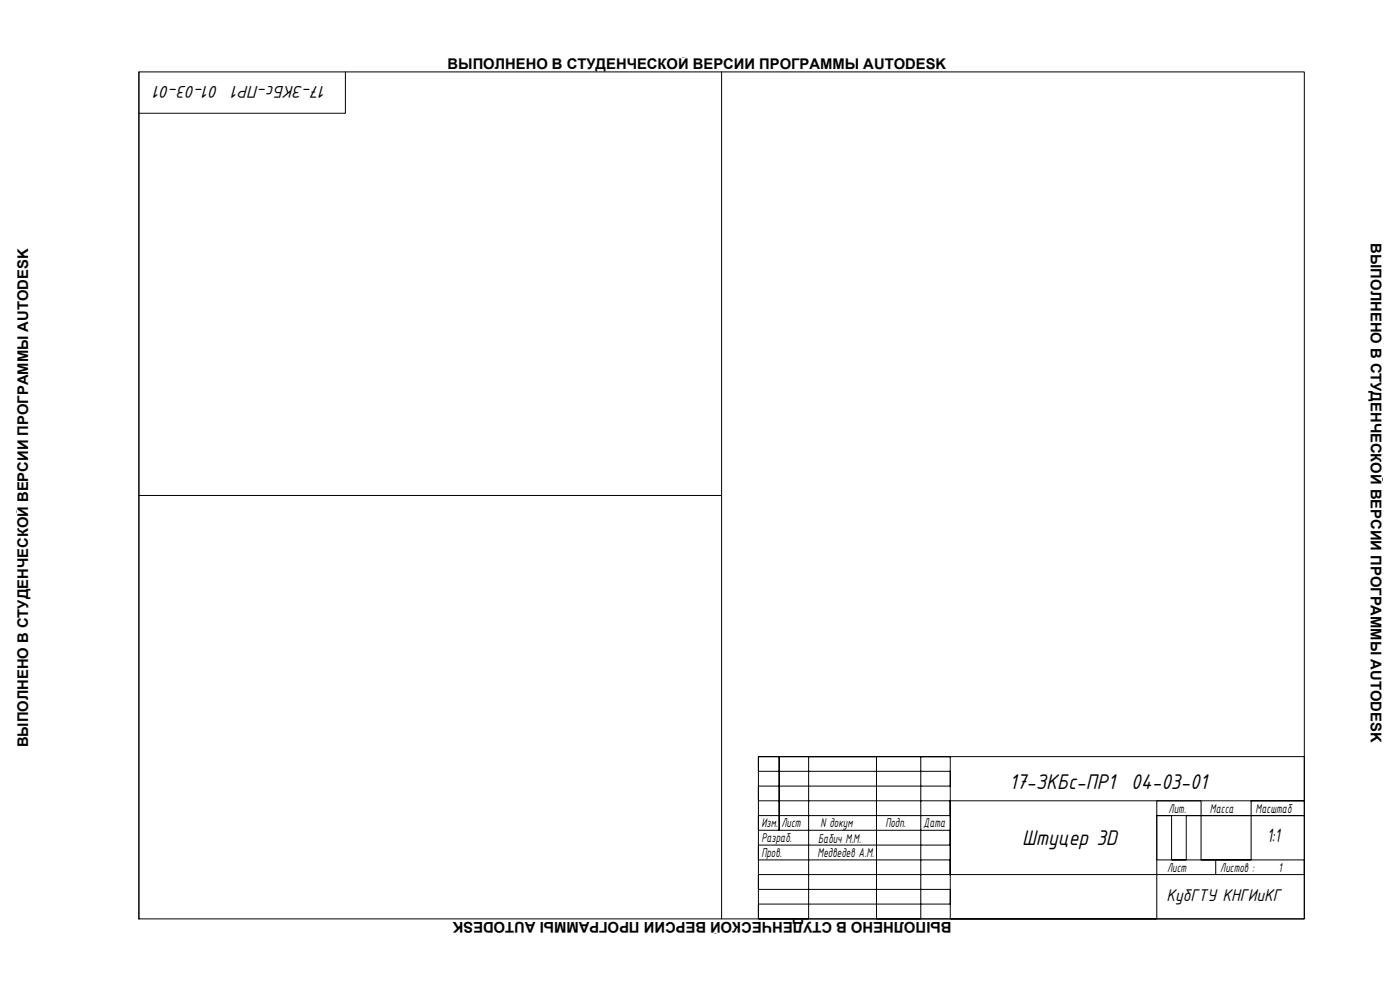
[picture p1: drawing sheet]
<svg xmlns="http://www.w3.org/2000/svg" width="420mm" height="297mm" viewBox="0 0 420 297" stroke-linecap="round" stroke-linejoin="round" font-family="sans-serif">
<defs><g id="words">
<g font-size="6.9">
<text x="303" y="236.6">17-ЗКБс-ПР1 04-03-01</text>
<text x="306.8" y="253.4">Штуцер 3D</text>
</g>
<text font-size="6.2" x="380.3" y="252.6">1:1</text>
<g font-size="5.5">
<text x="65.6" y="25.7" transform="rotate(-180 65.6 25.7)">01-03-01</text>
<text x="98" y="25.7" transform="rotate(-180 98 25.7)">17-ЗКБс-ПР1</text>
<text x="350" y="270.4">КубГТУ КНГИиКГ</text>
</g>
<g font-size="4.4">
<text x="134.3" y="20.6">ВЫПОЛНЕНО В СТУДЕНЧЕСКОЙ ВЕРСИИ ПРОГРАММЫ AUTODESK</text>
<text x="411.4" y="73" transform="rotate(90 411.4 73)">ВЫПОЛНЕНО В СТУДЕНЧЕСКОЙ ВЕРСИИ ПРОГРАММЫ AUTODESK</text>
<text x="8.4" y="224.3" transform="rotate(-90 8.4 224.3)">ВЫПОЛНЕНО В СТУДЕНЧЕСКОЙ ВЕРСИИ ПРОГРАММЫ AUTODESK</text>
<text x="285.5" y="276.6" transform="rotate(-180 285.5 276.6)">ВЫПОЛНЕНО В СТУДЕНЧЕСКОЙ ВЕРСИИ ПРОГРАММЫ AUTODESK</text>
</g>
<g font-size="4.1">
<text x="350.7" y="243.8">Лит.</text>
<text x="363.1" y="243.8">Масса</text>
<text x="376.8" y="243.8">Масштаб</text>
<text x="228.5" y="248.3">Изм.</text>
<text x="234.5" y="248.3">Лист</text>
<text x="246.2" y="248.3">N докум</text>
<text x="265.7" y="248.3">Подп.</text>
<text x="277.2" y="248.3">Дата</text>
<text x="228.5" y="257.1">Пров.</text>
<text x="228.5" y="252.7">Разраб.</text>
<text x="245.4" y="257.1">Медведев А.М.</text>
<text x="245.5" y="252.8">Бабич М.М.</text>
<text x="350.3" y="261.5">Лист</text>
<text x="366.2" y="261.5">Листов :</text>
<text x="383.7" y="261.5">1</text>
</g>
</g></defs>
<!-- layer: FORM -->
<path d="M24 17.2h371.8v262.9h-371.8z" fill="none" stroke="#fff" stroke-width=".3"/>
<!-- layer: 0 -->
<path d="M41.7 21.6v254.1M216.6 21.6v254.1M41.7 148.7h174.9M285.2 227v48.7h-57.6v-4.4h57.6v-4.4h-57.6v-4.5h57.6v-4.4h-57.6v-4.4h57.6v-4.5h-57.6v-4.4h57.6v-4.4h-57.6v-4.4h57.6v-4.5h-57.6v-4.4h57.6h-8.9v48.7h-13.3v-48.7h-20.3v48.7h-15.1v-48.7h6.2v22.1v-22.1h157.6v13.3h-106.2v22.1h106.2v-4.4h-44.2v-13.3h4.4v13.3h4.4v-13.3h35.4v-4.4h-15.9v17.7h-15v-17.7h-13.3v35.4h-62h106.2v-31h-44.2M364.9 258v4.4" fill="none" stroke="#000" stroke-width=".3"/>
<!-- layer: FORM -->
<path d="M41.7 21.6h349.7v254.1h-349.7zM103.7 21.6v12.4h-62" fill="none" stroke="#000" stroke-width=".3"/>
<use href="#words"/>
</svg>
